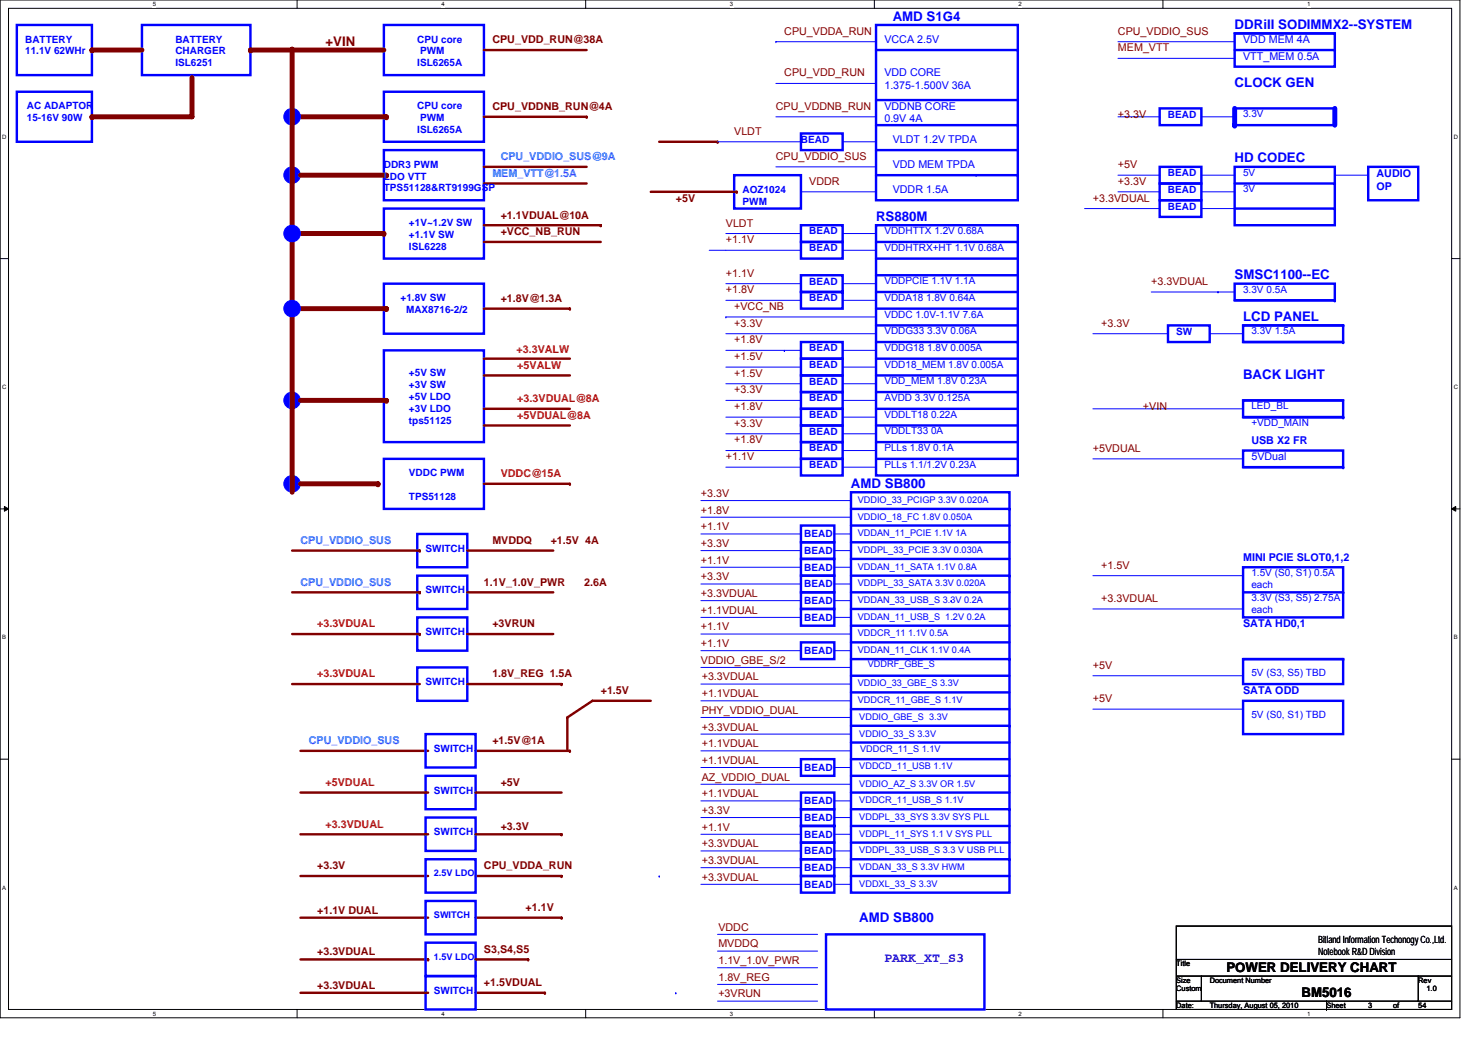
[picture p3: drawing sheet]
<svg xmlns="http://www.w3.org/2000/svg" width="297mm" height="210mm" viewBox="0 0 297 210" stroke-linecap="round" stroke-linejoin="round" font-family="sans-serif">
<defs><g id="words">
<g font-size="2.7" fill="#00f">
<text x="179.4" y="4.1">AMD S1G4</text>
<text x="248.1" y="5.8">DDRiII SODIMMX2--SYSTEM</text>
<text x="248.1" y="17.5">CLOCK GEN</text>
<text x="248.1" y="32.6">HD CODEC</text>
<text x="176.1" y="44.4">RS880M</text>
<text x="248.1" y="56.1">SMSC1100--EC</text>
<text x="249.8" y="64.5">LCD PANEL</text>
<text x="249.8" y="76.2">BACK LIGHT</text>
<text x="171" y="98">AMD SB800</text>
<text x="172.7" y="185.2">AMD SB800</text>
</g>
<text font-size="2.7" fill="#800000" x="65.4" y="9.2">+VIN</text>
<text font-size="2.7" fill="#0000a0" x="177.7" y="193.4">PARK_XT_S3</text>
<g font-size="2.7">
<text x="246.5" y="195.2">POWER DELIVERY CHART</text>
<text x="261.6" y="200.3">BM5016</text>
</g>
<g font-size="2.2" fill="#800000">
<text x="99" y="8.7">CPU_VDD_RUN@38A</text>
<text x="157.6" y="7">CPU_VDDA_RUN</text>
<text x="224.7" y="10.3">MEM_VTT</text>
<text x="224.7" y="7">CPU_VDDIO_SUS</text>
<text x="157.6" y="15.3">CPU_VDD_RUN</text>
<text x="99" y="22.1">CPU_VDDNB_RUN@4A</text>
<text x="155.9" y="22.1">CPU_VDDNB_RUN</text>
<text x="224.7" y="23.7">+3.3V</text>
<text x="147.5" y="27.1">VLDT</text>
<text x="155.9" y="32.1">CPU_VDDIO_SUS</text>
<text x="224.7" y="33.8">+5V</text>
<text x="135.8" y="40.6">+5V</text>
<text x="162.6" y="37.1">VDDR</text>
<text x="219.6" y="40.5">+3.3VDUAL</text>
<text x="224.7" y="37.1">+3.3V</text>
<text x="100.6" y="47.3">+VCC_NB_RUN</text>
<text x="100.6" y="43.9">+1.1VDUAL@10A</text>
<text x="145.9" y="45.5">VLDT</text>
<text x="145.9" y="48.9">+1.1V</text>
<text x="145.9" y="55.6">+1.1V</text>
<text x="145.9" y="58.9">+1.8V</text>
<text x="231.4" y="57.3">+3.3VDUAL</text>
<text x="100.6" y="60.7">+1.8V@1.3A</text>
<text x="147.5" y="62.3">+VCC_NB</text>
<text x="147.5" y="65.6">+3.3V</text>
<text x="221.3" y="65.6">+3.3V</text>
<text x="147.5" y="69">+1.8V</text>
<text x="147.5" y="72.3">+1.5V</text>
<text x="147.5" y="75.7">+1.5V</text>
<text x="147.5" y="82.4">+1.8V</text>
<text x="147.5" y="79.1">+3.3V</text>
<text x="229.7" y="82.4">+VIN</text>
<text x="147.5" y="89.1">+1.8V</text>
<text x="147.5" y="85.8">+3.3V</text>
<text x="145.9" y="92.5">+1.1V</text>
<text x="219.6" y="90.8">+5VDUAL</text>
<text x="140.9" y="99.8">+3.3V</text>
<text x="140.9" y="106.6">+1.1V</text>
<text x="140.9" y="103.2">+1.8V</text>
<text x="99" y="109.3">MVDDQ</text>
<text x="110.7" y="109.3">+1.5V 4A</text>
<text x="140.9" y="109.9">+3.3V</text>
<text x="140.9" y="113.3">+1.1V</text>
<text x="97.3" y="117.7">1.1V_1.0V_PWR</text>
<text x="117.4" y="117.7">2.6A</text>
<text x="140.9" y="116.6">+3.3V</text>
<text x="140.9" y="120">+3.3VDUAL</text>
<text x="221.3" y="114.3">+1.5V</text>
<text x="140.9" y="123.3">+1.1VDUAL</text>
<text x="221.3" y="121">+3.3VDUAL</text>
<text x="99" y="126.1">+3VRUN</text>
<text x="140.9" y="126.7">+1.1V</text>
<text x="140.9" y="130">+1.1V</text>
<text x="99" y="136.1">1.8V_REG 1.5A</text>
<text x="140.9" y="133.4">VDDIO_GBE_S/2</text>
<text x="141" y="136.7">+3.3VDUAL</text>
<text x="219.6" y="134.4">+5V</text>
<text x="120.7" y="139.5">+1.5V</text>
<text x="141" y="140.1">+1.1VDUAL</text>
<text x="141" y="143.4">PHY_VDDIO_DUAL</text>
<text x="219.6" y="141.1">+5V</text>
<text x="99" y="149.5">+1.5V@1A</text>
<text x="141" y="146.8">+3.3VDUAL</text>
<text x="141" y="150.1">+1.1VDUAL</text>
<text x="141" y="153.5">+1.1VDUAL</text>
<text x="100.6" y="157.9">+5V</text>
<text x="141" y="156.8">AZ_VDDIO_DUAL</text>
<text x="141" y="160.2">+1.1VDUAL</text>
<text x="100.6" y="166.8">+3.3V</text>
<text x="141" y="163.6">+3.3V</text>
<text x="141" y="166.9">+1.1V</text>
<text x="141" y="173.6">+3.3VDUAL</text>
<text x="141" y="170.2">+3.3VDUAL</text>
<text x="63.7" y="174.7">+3.3V</text>
<text x="97.3" y="174.7">CPU_VDDA_RUN</text>
<text x="141" y="177">+3.3VDUAL</text>
<text x="63.7" y="183.6">+1.1V DUAL</text>
<text x="105.6" y="183">+1.1V</text>
<text x="63.7" y="191.9">+3.3VDUAL</text>
<text x="97.3" y="191.4">S3,S4,S5</text>
<text x="144.4" y="190.4">MVDDQ</text>
<text x="144.4" y="187">VDDC</text>
<text x="144.4" y="197.1">1.8V_REG</text>
<text x="144.4" y="193.7">1.1V_1.0V_PWR</text>
<text x="63.7" y="198.6">+3.3VDUAL</text>
<text x="97.3" y="198.1">+1.5VDUAL</text>
<text x="144.4" y="200.4">+3VRUN</text>
</g>
<g font-size="2.2" fill="#00f">
<text x="177.7" y="8.7">VCCA 2.5V</text>
<text x="249.8" y="8.7">VDD MEM 4A</text>
<text x="177.7" y="15.3">VDD CORE</text>
<text x="177.7" y="17.8">1.375-1.500V 36A</text>
<text x="249.8" y="12">VTT_MEM 0.5A</text>
<text x="177.7" y="22.1">VDDNB CORE</text>
<text x="177.7" y="24.6">0.9V 4A</text>
<text x="179.4" y="28.8">VLDT 1.2V TPDA</text>
<text x="179.4" y="33.8">VDD MEM TPDA</text>
<text x="276.6" y="35.5">AUDIO</text>
<text x="179.4" y="38.8">VDDR 1.5A</text>
<text x="276.6" y="38.1">OP</text>
<text x="251.5" y="89.2">USB X2 FR</text>
<text x="251.5" y="92.5">5VDual</text>
<text x="249.8" y="112.6">MINI PCIE SLOT0,1,2</text>
<text x="249.8" y="126.1">SATA HD0,1</text>
<text x="249.8" y="139.5">SATA ODD</text>
</g>
<g font-size="2.2" fill="#0080ff">
<text x="99" y="35.5">MEM_VTT@1.5A</text>
<text x="100.6" y="32.2">CPU_VDDIO_SUS@9A</text>
<text x="60.4" y="109.3">CPU_VDDIO_SUS</text>
<text x="60.4" y="117.7">CPU_VDDIO_SUS</text>
<text x="62.1" y="149.5">CPU_VDDIO_SUS</text>
</g>
<g font-size="2.2" fill="#f00">
<text x="103.8" y="70.9">+3.3VALW</text>
<text x="104" y="74.1">+5VALW</text>
<text x="104" y="80.8">+3.3VDUAL@8A</text>
<text x="104" y="84.2">+5VDUAL@8A</text>
<text x="100.6" y="95.9">VDDC@15A</text>
<text x="63.7" y="126.1">+3.3VDUAL</text>
<text x="63.7" y="136.1">+3.3VDUAL</text>
<text x="65.4" y="157.9">+5VDUAL</text>
<text x="65.4" y="166.3">+3.3VDUAL</text>
</g>
<g font-size="2" fill="#00f">
<text x="5.1" y="8.6">BATTERY</text>
<text x="5.1" y="10.9">11.1V 62WHr</text>
<text x="35.2" y="8.6">BATTERY</text>
<text x="35.2" y="10.9">CHARGER</text>
<text x="83.9" y="8.6">CPU core</text>
<text x="84.4" y="10.9">PWM</text>
<text x="35.2" y="13.3">ISL6251</text>
<text x="83.9" y="13.3">ISL6265A</text>
<text x="5.4" y="22">AC ADAPTOR</text>
<text x="83.9" y="22">CPU core</text>
<text x="234.7" y="23.6">BEAD</text>
<text x="249.8" y="23.6">3.3V</text>
<text x="5.4" y="24.3">15-16V 90W</text>
<text x="83.9" y="26.7">ISL6265A</text>
<text x="84.4" y="24.3">PWM</text>
<text x="161" y="28.7">BEAD</text>
<text x="77.1" y="33.7">DDR3 PWM</text>
<text x="234.7" y="35.4">BEAD</text>
<text x="249.8" y="35.3">5V</text>
<text x="77.1" y="36.1">LDO VTT</text>
<text x="77.1" y="38.5">TPS51128&amp;RT9199GSP</text>
<text x="149.2" y="38.7">AOZ1024</text>
<text x="149.2" y="41.1">PWM</text>
<text x="234.7" y="38.7">BEAD</text>
<text x="249.8" y="38.7">3V</text>
<text x="82.2" y="45.4">+1V~1.2V SW</text>
<text x="82.2" y="47.8">+1.1V SW</text>
<text x="162.6" y="47.1">BEAD</text>
<text x="177.7" y="47.1">VDDHTTX 1.2V 0.68A</text>
<text x="234.7" y="42.1">BEAD</text>
<text x="82.2" y="50.2">ISL6228</text>
<text x="162.6" y="50.5">BEAD</text>
<text x="177.7" y="50.4">VDDHTRX+HT 1.1V 0.68A</text>
<text x="162.6" y="57.2">BEAD</text>
<text x="177.7" y="57.1">VDDPCIE 1.1V 1.1A</text>
<text x="249.8" y="58.8">3.3V 0.5A</text>
<text x="80.5" y="60.5">+1.8V SW</text>
<text x="81.6" y="62.9">MAX8716-2/2</text>
<text x="162.6" y="60.5">BEAD</text>
<text x="177.7" y="63.8">VDDC 1.0V-1.1V 7.6A</text>
<text x="177.7" y="60.5">VDDA18 1.8V 0.64A</text>
<text x="162.6" y="70.6">BEAD</text>
<text x="177.7" y="67.2">VDDG33 3.3V 0.06A</text>
<text x="177.7" y="70.5">VDDG18 1.8V 0.005A</text>
<text x="236.4" y="67.2">SW</text>
<text x="251.5" y="67.2">3.3V 1.5A</text>
<text x="82.2" y="75.6">+5V SW</text>
<text x="82.2" y="78">+3V SW</text>
<text x="162.6" y="77.3">BEAD</text>
<text x="162.6" y="73.9">BEAD</text>
<text x="177.7" y="73.9">VDD18_MEM 1.8V 0.005A</text>
<text x="177.7" y="77.2">VDD_MEM 1.8V 0.23A</text>
<text x="82.2" y="80.4">+5V LDO</text>
<text x="82.2" y="82.7">+3V LDO</text>
<text x="162.6" y="80.6">BEAD</text>
<text x="177.7" y="83.9">VDDLT18 0.22A</text>
<text x="177.7" y="80.6">AVDD 3.3V 0.125A</text>
<text x="251.5" y="82.3">LED_BL</text>
<text x="82.2" y="85.1">tps51125</text>
<text x="162.6" y="87.4">BEAD</text>
<text x="162.6" y="84">BEAD</text>
<text x="177.7" y="87.3">VDDLT33 0A</text>
<text x="251.5" y="85.6">+VDD_MAIN</text>
<text x="82.2" y="95.7">VDDC PWM</text>
<text x="162.6" y="90.7">BEAD</text>
<text x="162.6" y="94.1">BEAD</text>
<text x="177.7" y="90.6">PLLs 1.8V 0.1A</text>
<text x="177.7" y="94">PLLs 1.1/1.2V 0.23A</text>
<text x="82.2" y="100.5">TPS51128</text>
<text x="161.6" y="108">BEAD</text>
<text x="85.5" y="110.8">SWITCH</text>
<text x="161.6" y="111.3">BEAD</text>
<text x="85.5" y="119.2">SWITCH</text>
<text x="161.6" y="118">BEAD</text>
<text x="161.6" y="114.7">BEAD</text>
<text x="251.5" y="115.8">1.5V (S0, S1) 0.5A</text>
<text x="251.5" y="118.1">each</text>
<text x="161.6" y="121.4">BEAD</text>
<text x="161.6" y="124.7">BEAD</text>
<text x="251.5" y="120.8">3.3V (S3, S5) 2.75A</text>
<text x="251.5" y="123.1">each</text>
<text x="85.5" y="127.6">SWITCH</text>
<text x="161.6" y="131.4">BEAD</text>
<text x="85.5" y="137.6">SWITCH</text>
<text x="251.5" y="135.9">5V (S3, S5) TBD</text>
<text x="251.5" y="144.3">5V (S0, S1) TBD</text>
<text x="87.2" y="151.1">SWITCH</text>
<text x="161.6" y="154.9">BEAD</text>
<text x="87.2" y="159.4">SWITCH</text>
<text x="161.6" y="161.6">BEAD</text>
<text x="87.2" y="167.8">SWITCH</text>
<text x="161.6" y="165">BEAD</text>
<text x="161.6" y="168.3">BEAD</text>
<text x="161.6" y="171.7">BEAD</text>
<text x="161.6" y="175">BEAD</text>
<text x="161.6" y="178.4">BEAD</text>
<text x="87.2" y="199.7">SWITCH</text>
</g>
<g font-size="2">
<text x="264.9" y="189.6">Bitland Information Techonogy Co.,Ltd.</text>
<text x="264.9" y="191.9">Notebook R&amp;D Division</text>
</g>
<g font-size="1.8" fill="#00f">
<text x="172.4" y="101">VDDIO_33_PCIGP 3.3V 0.020A</text>
<text x="172.4" y="107.8">VDDAN_11_PCIE 1.1V 1A</text>
<text x="172.4" y="104.4">VDDIO_18_FC 1.8V 0.050A</text>
<text x="172.4" y="111.1">VDDPL_33_PCIE 3.3V 0.030A</text>
<text x="172.4" y="114.5">VDDAN_11_SATA 1.1V 0.8A</text>
<text x="172.4" y="117.8">VDDPL_33_SATA 3.3V 0.020A</text>
<text x="172.4" y="121.2">VDDAN_33_USB_S 3.3V 0.2A</text>
<text x="172.4" y="124.5">VDDAN_11_USB_S 1.2V 0.2A</text>
<text x="172.4" y="127.9">VDDCR_11 1.1V 0.5A</text>
<text x="172.4" y="131.2">VDDAN_11_CLK 1.1V 0.4A</text>
<text x="172.4" y="137.9">VDDIO_33_GBE_S 3.3V</text>
<text x="174.4" y="134.1">VDDRF_GBE_S</text>
<text x="172.4" y="141.3">VDDCR_11_GBE_S 1.1V</text>
<text x="172.7" y="148">VDDIO_33_S 3.3V</text>
<text x="172.7" y="144.7">VDDIO_GBE_S 3.3V</text>
<text x="172.7" y="154.5">VDDCD_11_USB 1.1V</text>
<text x="172.9" y="151.2">VDDCR_11_S 1.1V</text>
<text x="172.7" y="158.1">VDDIO_AZ_S 3.3V OR 1.5V</text>
<text x="172.7" y="161.4">VDDCR_11_USB_S 1.1V</text>
<text x="172.7" y="164.8">VDDPL_33_SYS 3.3V SYS PLL</text>
<text x="172.7" y="168.1">VDDPL_11_SYS 1.1 V SYS PLL</text>
<text x="172.7" y="171.5">VDDPL_33_USB_S 3.3 V USB PLL</text>
<text x="87.2" y="176.1">2.5V LDO</text>
<text x="172.7" y="174.8">VDDAN_33_S 3.3V HWM</text>
<text x="172.7" y="178.2">VDDXL_33_S 3.3V</text>
<text x="87.2" y="184.4">SWITCH</text>
<text x="87.2" y="192.8">1.5V LDO</text>
</g>
<g font-size="1.5">
<text x="236.4" y="194.1">Title</text>
<text x="236.4" y="197.5">Size</text>
<text x="243.1" y="197.5">Document Number</text>
<text x="285" y="197.5">Rev</text>
<text x="236.4" y="202.5">Date:</text>
<text x="236.4" y="199.2">Custom</text>
<text x="243.1" y="202.5">Thursday, August 05, 2010</text>
<text x="266.6" y="202.5">Sheet</text>
<text x="275" y="202.5">3</text>
<text x="280" y="202.5">of</text>
<text x="285" y="202.5">54</text>
<text x="286.7" y="199.2">1.0</text>
</g>
<g font-size="1.2">
<text x="30.7" y="1.3">5</text>
<text x="88.7" y="1.3">4</text>
<text x="146.7" y="1.3">3</text>
<text x="204.7" y="1.3">2</text>
<text x="262.7" y="1.3">1</text>
<text x=".5" y="27.9">D</text>
<text x="292.2" y="27.9">D</text>
<text x=".5" y="78.2">C</text>
<text x="292.2" y="78.2">C</text>
<text x=".5" y="128.5">B</text>
<text x="292.2" y="128.5">B</text>
<text x=".5" y="178.8">A</text>
<text x="292.2" y="178.8">A</text>
<text x="30.7" y="204.1">5</text>
<text x="88.7" y="204.1">4</text>
<text x="146.7" y="204.1">3</text>
<text x="204.7" y="204.1">2</text>
<text x="262.7" y="204.1">1</text>
</g>
</g></defs>
<path d="M0 0h293.4v204.5h-293.4zM1.7 1.7h290v201.1h-290z" fill="none" stroke="#000" stroke-width=".2"/>
<g fill="#fff">
<path d="M30.7 .2h.7v1.3h-.7z"/>
<path d="M30.7 203h.7v1.4h-.7z"/>
</g>
<path d="M59.7 0v1.7M59.7 202.8v1.7" fill="none" stroke="#000" stroke-width=".2"/>
<g fill="#fff">
<path d="M88.7 .2h.7v1.3h-.7z"/>
<path d="M88.7 203h.7v1.4h-.7z"/>
</g>
<path d="M117.7 0v1.7M117.7 202.8v1.7" fill="none" stroke="#000" stroke-width=".2"/>
<g fill="#fff">
<path d="M146.7 .2h.7v1.3h-.7z"/>
<path d="M146.7 203h.7v1.4h-.7z"/>
</g>
<path d="M175.7 0v1.7M175.7 202.8v1.7" fill="none" stroke="#000" stroke-width=".2"/>
<g fill="#fff">
<path d="M204.7 .2h.7v1.3h-.7z"/>
<path d="M204.7 203h.7v1.4h-.7z"/>
</g>
<path d="M233.7 0v1.7M233.7 202.8v1.7" fill="none" stroke="#000" stroke-width=".2"/>
<g fill="#fff">
<path d="M262.7 .2h.7v1.3h-.7z"/>
<path d="M262.7 203h.7v1.4h-.7z"/>
<path d="M.5 26.8h.8v1.4h-.8z"/>
<path d="M292.2 26.8h.8v1.4h-.8z"/>
<path d="M.5 77.1h.8v1.3h-.8z"/>
<path d="M292.2 77.1h.8v1.3h-.8z"/>
</g>
<path d="M0 52h1.7M291.7 52h1.7" fill="none" stroke="#000" stroke-width=".2"/>
<g fill="#fff">
<path d="M.5 127.4h.7v1.3h-.7z"/>
<path d="M292.2 127.4h.7v1.3h-.7z"/>
</g>
<path d="M0 102.3h1.7M291.7 102.3h1.7" fill="none" stroke="#000" stroke-width=".2"/>
<path d="M.9 101.8l.8 .5-.8 .4zM291.7 102.3l.9-.5v.9z" fill="#000" stroke="#000" stroke-width=".2"/>
<g fill="#fff">
<path d="M.5 177.7h.7v1.3h-.7z"/>
<path d="M292.2 177.7h.7v1.3h-.7z"/>
</g>
<path d="M248.1 25.1h.1M248.1 21.8v3.3M0 152.5h1.7M291.7 152.5h1.7M236.4 192.8h55.3M236.4 196.1h55.3M236.4 186.1h55.3v16.7h-55.3zM241.4 196.1v5.1M285 196.1v5.1M236.4 201.2h55.3M266.6 202.8h.1M266.6 201.2v1.6" fill="none" stroke="#000" stroke-width=".2"/>
<g fill="none" stroke="#00f" stroke-width=".49">
<path d="M3.4 5h15.1v10.1h-15.1zM3.4 18.4h15.1v10.1h-15.1zM28.5 5h21.8v10.1h-21.8zM77.1 5h20.2v10.1h-20.2zM77.1 18.4h20.2v10.1h-20.2zM176.1 10.1h28.5M176.1 5h28.5v35.2h-28.5zM204.6 10.1h.1M248.1 6.7h20.2M248.1 10.1h20.2M248.1 6.7h20.2v6.7h-20.2zM268.3 10.1h.1"/>
<path d="M77.1 30.2h20.2v10h-20.2zM147.5 35.2h13.5v6.7h-13.5zM161 26.8h8.4v3.4h-8.4zM176.1 30.2h28.5M176.1 20.1h28.5M176.1 35.2h28.5M176.1 25.1h28.5M204.6 35.2h.1M204.6 25.1h.1M233.1 21.8h8.3v3.3h-8.3zM233.1 33.5h8.3v3.4h-8.3zM233.1 36.9h8.3v3.3h-8.3z"/>
<path d="M248.1 25.1h20.2M248.1 21.8h20.2M248.1 36.9h20.2M248.1 33.5h20.2v11.8h-20.2zM268.3 21.8h.1M268.3 36.9h.1M268.3 25.1h.1M275 33.5h10v6.7h-10zM77.1 57h20.2v10.1h-20.2zM77.1 41.9h20.2v10.1h-20.2zM161 45.3h8.4v3.3h-8.4zM161 48.6h8.4v3.4h-8.4z"/>
<path d="M161 55.3h8.4v3.4h-8.4zM161 58.7h8.4v3.3h-8.4zM176.1 55.3h28.5M176.1 52h28.5M176.1 58.7h28.5M176.1 48.6h28.5M176.1 45.3h28.5v50.2h-28.5zM204.6 48.6h.1M233.1 40.2h8.3v3.4h-8.3zM248.1 41.9h20.2M248.1 57h20.2v3.3h-20.2zM268.3 41.9h.1"/>
<path d="M77.1 70.4h20.2v18.4h-20.2zM161 78.8h8.4v3.3h-8.4zM161 75.4h8.4v3.4h-8.4zM161 72.1h8.4v3.3h-8.4zM161 68.7h8.4v3.4h-8.4zM176.1 65.4h28.5M176.1 62h28.5M176.1 72.1h28.5M176.1 75.4h28.5M176.1 68.7h28.5M176.1 78.8h28.5M204.6 68.7h.1"/>
<path d="M204.6 78.8h.1M234.7 65.4h8.4v3.3h-8.4zM248.1 60.3h20.2M249.8 65.4h20.1v3.3h-20.1zM249.8 68.7h20.1M249.8 65.4h20.1M268.3 60.3h.1M269.9 68.7h.1M269.9 65.4h.1M77.1 92.2h20.2v10.1h-20.2zM161 88.8h8.4v3.4h-8.4zM161 92.2h8.4v3.3h-8.4z"/>
<path d="M161 85.5h8.4v3.3h-8.4zM161 82.1h8.4v3.4h-8.4zM171 98.9h31.9v80.5h-31.9zM176.1 82.1h28.5M176.1 85.5h28.5M176.1 88.8h28.5M176.1 92.2h28.5M204.6 92.2h.1M249.8 90.5h20.1v3.4h-20.1zM249.8 80.5h20.1v3.3h-20.1zM249.8 80.5h20.1M249.8 93.9h20.1"/>
<path d="M249.8 83.8h20.1M269.9 93.9h.1M269.9 83.8h.1M83.9 107.3h10v6.7h-10zM83.9 115.7h10v6.7h-10zM161 105.6h6.7v3.4h-6.7zM161 109h6.7v3.3h-6.7zM161 112.3h6.7v3.4h-6.7zM161 115.7h6.7v3.3h-6.7zM161 119h6.7v3.4h-6.7zM171 109h31.9M171 112.3h31.9"/>
<path d="M171 119h31.9M171 105.6h31.9M171 102.3h31.9M171 115.7h31.9M202.9 102.3h.1M202.9 115.7h.1M249.8 114h20.1v10.1h-20.1zM249.8 119h20.1M269.9 119h.1M83.9 124.1h10v6.6h-10zM83.9 134.1h10v6.7h-10zM161 122.4h6.7v3.3h-6.7z"/>
<path d="M161 129.1h6.7v3.3h-6.7zM171 122.4h31.9M171 129.1h31.9M171 125.7h31.9M171 135.8h31.9M171 139.1h31.9M171 132.4h31.9M202.9 132.4h.1M249.8 132.4h20.1v5.1h-20.1zM249.8 132.4h20.1M269.9 132.4h.1M85.5 147.5h10.1v6.7h-10.1z"/>
<path d="M85.5 155.9h10.1v6.7h-10.1zM161 159.3h6.7v3.3h-6.7zM161 152.5h6.7v3.4h-6.7zM171 142.5h31.9M171 149.2h31.9M171 152.5h31.9M171 155.9h31.9M171 159.3h31.9M171 145.8h31.9M202.9 145.8h.1M249.8 140.8h20.1v6.7h-20.1zM85.5 164.3h10.1v6.7h-10.1z"/>
<path d="M85.5 172.7h10.1v6.7h-10.1zM161 162.6h6.7v3.4h-6.7zM161 166h6.7v3.3h-6.7zM161 169.3h6.7v3.4h-6.7zM161 172.7h6.7v3.3h-6.7zM161 176h6.7v3.4h-6.7zM171 176h31.9M171 166h31.9M171 169.3h31.9M171 162.6h31.9M171 172.7h31.9M202.9 162.6h.1"/>
<path d="M202.9 172.7h.1M85.5 181h10.1v6.7h-10.1zM85.5 189.4h10.1v6.7h-10.1zM85.5 196.1h10.1v6.7h-10.1zM166 187.7h31.8v15.1h-31.8z"/>
</g>
<g fill="none" stroke="#800000" stroke-width=".49">
<path d="M97.3 10.1h20.6M97.3 33.5h20.6M97.3 36.9h20.6M97.3 23.5h20.6M117.9 23.5h.1M130.8 38.5h17.3M132.5 28.5h11.7M144.2 28.5h.1M148.1 38.5h.1M97.3 48.6h23.4M97.3 45.3h23.4M120.7 45.3h.1"/>
<path d="M97.3 72.1h17.2M97.3 75.4h17.2M97.3 62h17.2M114.5 62h.1M97.3 82.1h17.2M97.3 85.5h17.2M97.3 97.2h17.2M114.5 97.2h.1M58.7 110.6h25.7M58.7 119h25.7M84.4 110.6h.1M84.4 119h.1"/>
<path d="M93.9 110.6h17.3M93.9 119h17.3M58.7 137.5h25.7M58.7 127.4h25.7M84.4 127.4h.1M93.9 127.4h17.3M93.9 137.5h19M112.9 137.5h.1M60.4 150.9h25.6M60.4 159.3h25.6M95.6 159.3h17.3M95.6 150.9h18.9"/>
<path d="M114.5 150.9h.1M130.8 140.8h-11.7l-5.1 3.4v6.7M60.4 167.6h25.6M60.4 176h25.6M95.6 167.6h17.3M95.6 176h17.3M112.9 167.6h.1M112.9 176h.1M60.4 184.4h25.6M60.4 199.5h25.6M60.4 192.8h25.6M86 192.8h.1"/>
<path d="M95.6 184.4h17.3M95.6 192.8h10.5M95.6 199.5h13.9M106.1 192.8h.1M109.5 199.5h.1M112.9 184.4h.1"/>
</g>
<g fill="none" stroke="#800000" stroke-width=".99">
<path d="M18.5 10.1h.1M18.5 10.1h10M38.6 15.6v7.9h-20.1M50.3 10.1h.1M50.3 10.1h26.8M58.7 9.9h.1M58.7 9.9v89M18.5 23.5h.1M58.7 23.5h19M60.4 35.2h17.3M77.7 23.5h.1M77.7 35.2h.1"/>
<path d="M60.4 46.9h16.7M77.1 46.9h.1M60.4 62h17.3M77.7 62h.1M60.4 80.5h17.3M60.4 97.2h15.6M76 97.2h.1M77.7 80.5h.1"/>
</g>
<g fill="#00f" stroke="#00f" stroke-width=".2">
<circle cx="58.7" cy="80.5" r="1.67"/>
<circle cx="58.7" cy="97.2" r="1.67"/>
<circle cx="58.7" cy="35.2" r="1.66"/>
<circle cx="58.7" cy="23.5" r="1.67"/>
<circle cx="58.7" cy="62" r="1.66"/>
<circle cx="58.7" cy="46.9" r="1.67"/>
</g>
<g fill="none" stroke="#00f" stroke-width=".2">
<path d="M155.9 16.8h20.2M155.9 8.4h.1M155.9 8.4h20.2M224.7 11.7h23.4M224.7 8.4h23.4M248.1 8.4h.1M144.2 28.5h16.8M155.9 23.5h20.2M155.9 33.5h20.2M161 38.5h15.1M169.4 28.5h6.7M176.1 38.5h.1"/>
<path d="M196.2 35.2h.1M199.5 35.2h.1M224.7 35.2h8.4M224.7 38.5h8.4M224.7 23.5h8.4M233.1 23.5h.1M233.1 38.5h.1M241.4 38.5h6.7M241.4 23.5h6.7M241.4 35.2h6.7M248.1 23.5h.1M248.1 35.2h.1"/>
<path d="M248.1 38.5h.1M268.3 35.2h6.7M142.5 50.3h18.5M145.9 46.9h15.1M145.9 57h15.1M161 46.9h.1M161 57h.1M169.4 50.3h6.7M169.4 57h6.7M169.4 46.9h6.7M176.1 46.9h.1M218 41.9h15.1"/>
<path d="M231.4 58.7h13.4M233.1 41.9h.1M241.4 41.9h6.7M244.8 58.7h.1M244.8 58.7h3.3M248.1 41.9h.1M145.9 63.7h.1M145.9 77.1h15.1M145.9 73.8h15.1M145.9 70.4h15.1M145.9 67.1h30.2M145.9 60.3h15.1"/>
<path d="M145.9 63.7h30.2M157.6 70.4h.1M161 60.3h.1M169.4 60.3h6.7M169.4 77.1h6.7M169.4 73.8h6.7M169.4 70.4h6.7M176.1 60.3h.1M176.1 77.1h.1M176.1 73.8h.1M176.1 70.4h.1M219.6 67.1h15.1"/>
<path d="M234.7 67.1h.1M243.1 67.1h6.7M249.8 67.1h.1M145.9 90.5h15.1M145.9 93.9h15.1M145.9 87.2h15.1M145.9 83.8h15.1M145.9 80.5h15.1M161 80.5h.1M169.4 90.5h6.7M169.4 93.9h6.7M169.4 87.2h6.7"/>
<path d="M169.4 80.5h6.7M169.4 83.8h6.7M176.1 90.5h.1M176.1 93.9h.1M176.1 87.2h.1M176.1 80.5h.1M176.1 83.8h.1M219.6 92.2h30.2M219.6 82.1h30.2M249.8 92.2h.1M249.8 82.1h.1M140.9 107.3h20.1"/>
<path d="M140.9 100.6h30.1M140.9 103.9h30.1M140.9 110.6h20.1M140.9 114h20.1M140.9 117.3h20.1M161 110.6h.1M161 114h.1M161 117.3h.1M167.7 110.6h3.3M167.7 114h3.3M167.7 107.3h3.3M167.7 117.3h3.3"/>
<path d="M171 107.3h.1M171 117.3h.1M219.6 115.7h30.2M140.9 124.1h20.1M140.9 134.1h30.1M140.9 137.5h30.1M140.9 120.7h20.1M140.9 127.4h30.1M140.9 130.7h20.1M161 120.7h.1M161 130.7h.1M167.7 124.1h3.3"/>
<path d="M167.7 120.7h3.3M167.7 130.7h3.3M171 120.7h.1M171 127.4h.1M171 130.7h.1M191.2 120.7h.1M219.6 122.4h30.2M219.6 135.8h30.2M249.8 122.4h.1M249.8 135.8h.1M140.9 140.8h30.1M140.9 147.5h30.1"/>
<path d="M140.9 154.2h20.1M140.9 157.6h30.1M140.9 144.2h30.1M140.9 150.9h30.1M167.7 154.2h3.3M171 157.6h.1M171 144.2h.1M171 150.9h.1M219.6 142.5h30.2M249.8 142.5h.1M132.5 176h.1M140.9 167.6h20.1"/>
<path d="M140.9 174.3h20.1M140.9 160.9h20.1M140.9 164.3h20.1M140.9 171h20.1M140.9 177.7h20.1M161 160.9h.1M161 164.3h.1M161 171h.1M161 177.7h.1M167.7 160.9h3.3M167.7 164.3h3.3M167.7 167.6h3.3"/>
<path d="M167.7 171h3.3M167.7 177.7h3.3M167.7 174.3h3.3M171 174.3h.1M135.8 199.5h.1M144.2 187.7h20.1M144.2 191.1h20.1M144.2 197.8h20.1M144.2 194.5h20.1M144.2 201.2h20.1"/>
</g>
<path d="M248.1 25.1h.1M248.1 21.8v3.3M268.3 21.8v3.3" fill="none" stroke="#00f" stroke-width=".99"/>
<use href="#words"/>
</svg>
